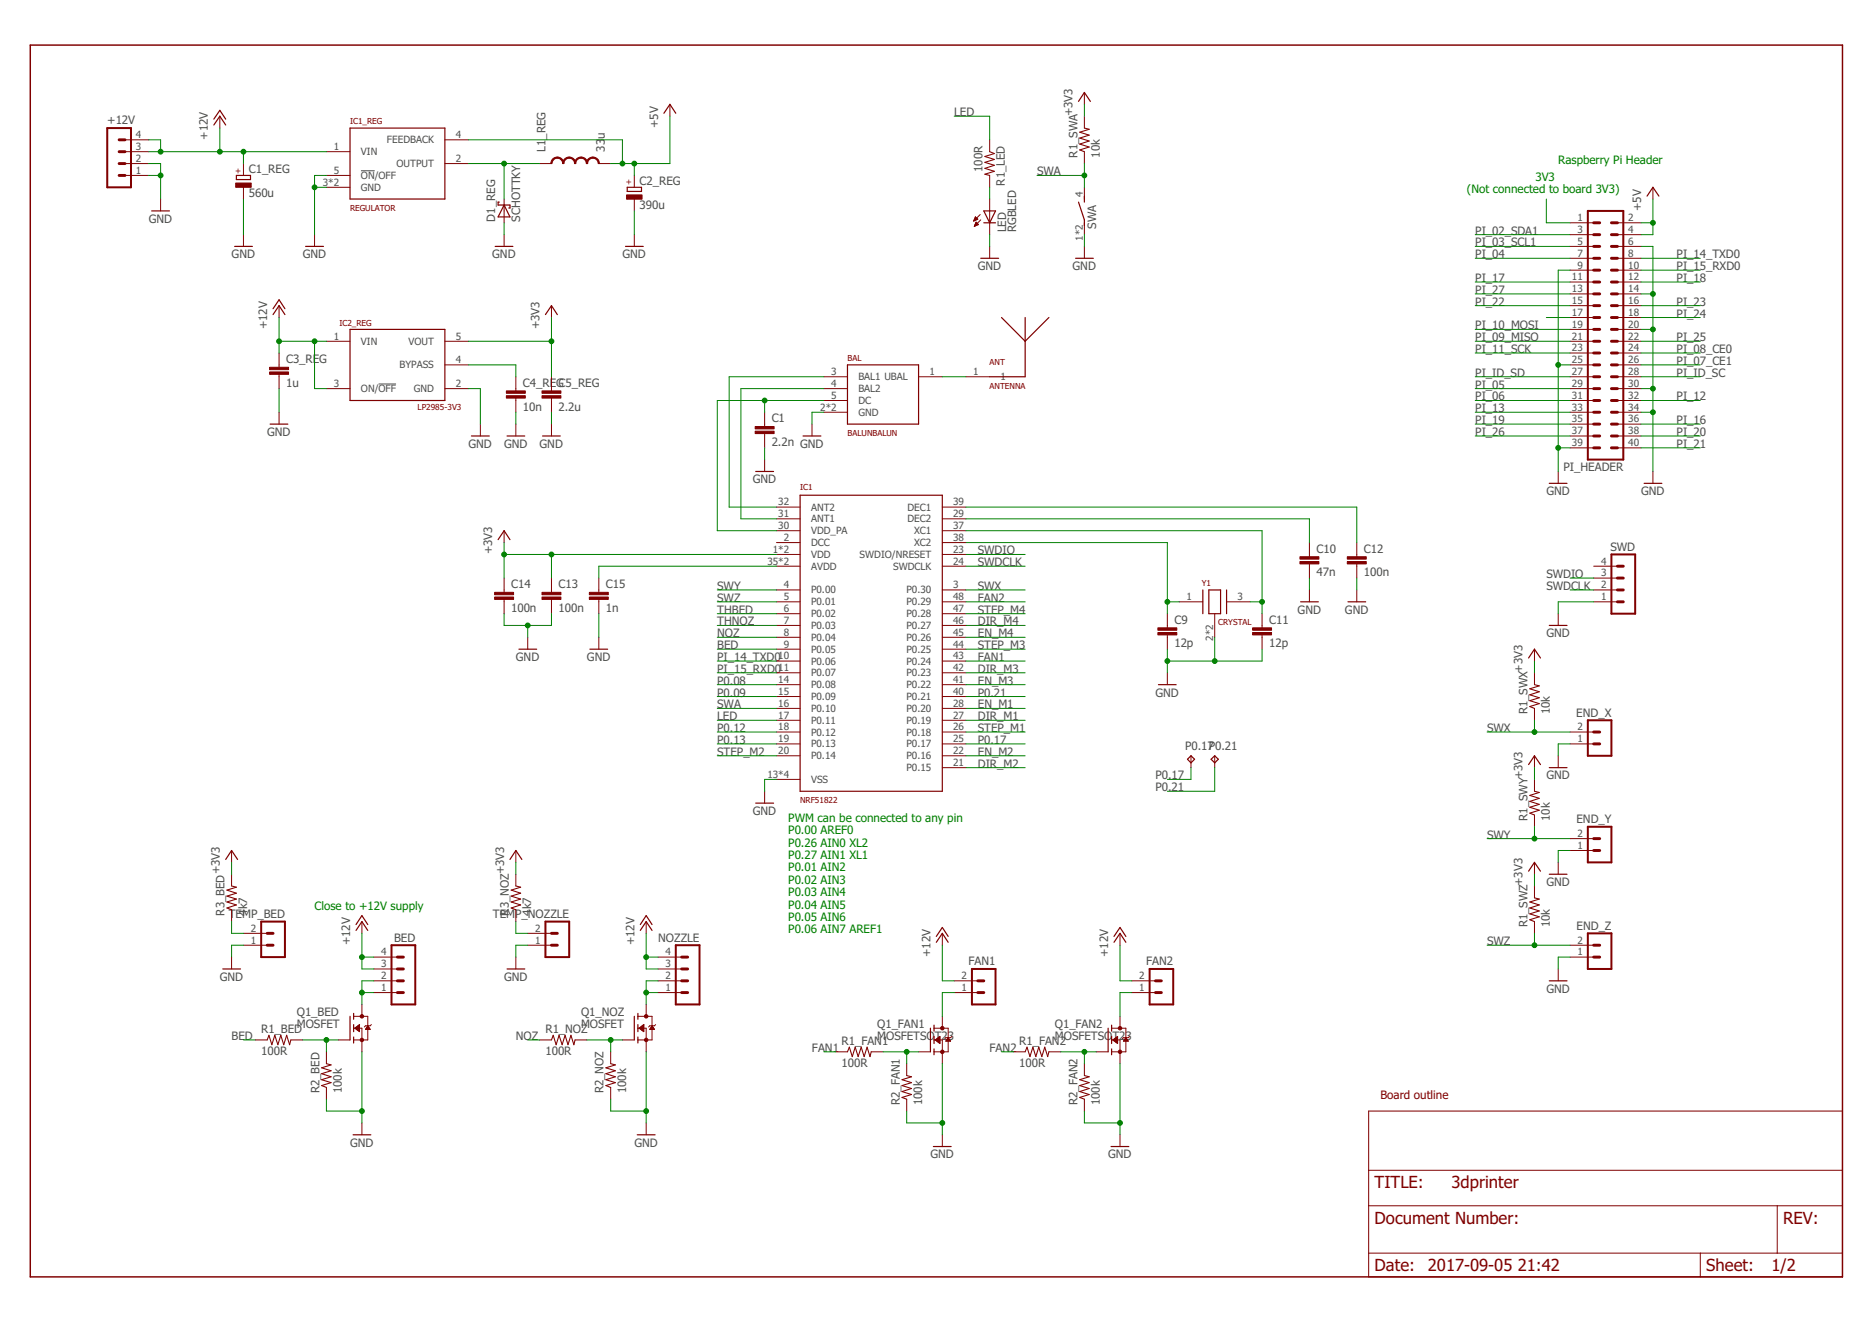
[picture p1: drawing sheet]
<svg xmlns="http://www.w3.org/2000/svg" width="297mm" height="210mm" viewBox="0 0 297 210" stroke-linecap="round" stroke-linejoin="round" font-family="sans-serif">
<defs><g id="words">
<g font-size="2.6" fill="#800000">
<text x="218.1" y="188.5">TITLE:</text>
<text x="230.3" y="188.5">3dprinter</text>
<text x="218.1" y="194.1">Document Number:</text>
<text x="283" y="194.1">REV:</text>
<text x="218.1" y="201.6">Date:</text>
<text x="226.6" y="201.6">2017-09-05</text>
<text x="240.8" y="201.6">21:42</text>
<text x="270.7" y="201.6">Sheet:</text>
<text x="281.1" y="201.6">1/2</text>
</g>
<g font-size="1.8" fill="#505050">
<text x="17" y="19.7">+12V</text>
<text x="33" y="22.2" transform="rotate(-90 33 22.2)">+12V</text>
<text x="86.6" y="22.2" transform="rotate(-90 86.6 22.2)">_REG</text>
<text x="96" y="22.1" transform="rotate(-90 96 22.1)">u</text>
<text x="104.4" y="20.3" transform="rotate(-90 104.4 20.3)">+5V</text>
<text x="151.4" y="18.4">LED</text>
<text x="170.2" y="18.4" transform="rotate(-90 170.2 18.4)">+3V3</text>
<text x="39.5" y="27.5">C1_REG</text>
<text x="86.6" y="24.1" transform="rotate(-90 86.6 24.1)">L1</text>
<text x="96" y="24.1" transform="rotate(-90 96 24.1)">33</text>
<text x="101.5" y="29.4">C2_REG</text>
<text x="155.9" y="27.3" transform="rotate(-90 155.9 27.3)">100R</text>
<text x="159.5" y="29.5" transform="rotate(-90 159.5 29.5)">R1_LED</text>
<text x="164.6" y="27.8">SWA</text>
<text x="171" y="25" transform="rotate(-90 171 25)">R1_SWA</text>
<text x="174.5" y="25" transform="rotate(-90 174.5 25)">10k</text>
<text x="23.6" y="35.3">GND</text>
<text x="39.5" y="31.2">560u</text>
<text x="78.6" y="35.2" transform="rotate(-90 78.6 35.2)">D1_REG</text>
<text x="82.5" y="35.2" transform="rotate(-90 82.5 35.2)">SCHOTTKY</text>
<text x="101.5" y="33.1">390u</text>
<text x="260.4" y="33.5" transform="rotate(-90 260.4 33.5)">+5V</text>
<text x="36.8" y="41">GND</text>
<text x="48" y="41">GND</text>
<text x="78.1" y="41">GND</text>
<text x="98.8" y="41">GND</text>
<text x="159.7" y="36.8" transform="rotate(-90 159.7 36.8)">LED</text>
<text x="161.3" y="36.8" transform="rotate(-90 161.3 36.8)">RGBLED</text>
<text x="173.9" y="36.3" transform="rotate(-90 173.9 36.3)">SWA</text>
<text x="234.1" y="37.2">PI_02_SDA1</text>
<text x="234.1" y="39.1">PI_03_SCL1</text>
<text x="234.1" y="41">PI_04</text>
<text x="266" y="41">PI_14_TXD0</text>
<text x="155.2" y="42.9">GND</text>
<text x="170.2" y="42.9">GND</text>
<text x="234.1" y="44.7">PI_17</text>
<text x="234.1" y="46.6">PI_27</text>
<text x="266" y="42.9">PI_15_RXD0</text>
<text x="266" y="44.7">PI_18</text>
<text x="42.4" y="52.3" transform="rotate(-90 42.4 52.3)">+12V</text>
<text x="85.6" y="52.3" transform="rotate(-90 85.6 52.3)">+3V3</text>
<text x="234.1" y="52.3">PI_10_MOSI</text>
<text x="234.1" y="48.5">PI_22</text>
<text x="266" y="48.5">PI_23</text>
<text x="266" y="50.4">PI_24</text>
<text x="45.4" y="57.6">C3_REG</text>
<text x="234.1" y="54.1">PI_09_MISO</text>
<text x="234.1" y="56">PI_11_SCK</text>
<text x="234.1" y="59.8">PI_ID_SD</text>
<text x="266" y="54.1">PI_25</text>
<text x="266" y="56">PI_08_CE0</text>
<text x="266" y="57.9">PI_07_CE1</text>
<text x="266" y="59.8">PI_ID_SC</text>
<text x="45.4" y="61.4">1u</text>
<text x="83" y="65.1">10n</text>
<text x="83" y="61.4">C4_REG</text>
<text x="88.6" y="65.1">2.2u</text>
<text x="88.6" y="61.4">C5_REG</text>
<text x="234.1" y="61.7">PI_05</text>
<text x="234.1" y="63.5">PI_06</text>
<text x="234.1" y="65.4">PI_13</text>
<text x="266" y="63.5">PI_12</text>
<text x="42.4" y="69.2">GND</text>
<text x="74.3" y="71">GND</text>
<text x="80" y="71">GND</text>
<text x="85.6" y="71">GND</text>
<text x="122.5" y="70.8">2.2n GND</text>
<text x="122.5" y="67">C1</text>
<text x="234.1" y="67.3">PI_19</text>
<text x="234.1" y="69.2">PI_26</text>
<text x="266" y="71">PI_21</text>
<text x="266" y="67.3">PI_16</text>
<text x="266" y="69.2">PI_20</text>
<text x="119.4" y="76.7">GND</text>
<text x="248.1" y="74.8">PI_HEADER</text>
<text x="245.4" y="78.6">GND</text>
<text x="260.4" y="78.6">GND</text>
<text x="78.1" y="88" transform="rotate(-90 78.1 88)">+3V3</text>
<text x="155.2" y="88">SWDIO</text>
<text x="155.2" y="89.8">SWDCLK</text>
<text x="208.9" y="87.7">C10</text>
<text x="216.4" y="87.7">C12</text>
<text x="255.5" y="87.4">SWD</text>
<text x="81.1" y="93.3">C14</text>
<text x="88.6" y="93.3">C13</text>
<text x="96.1" y="93.3">C15</text>
<text x="113.8" y="95.5">SWZ</text>
<text x="113.8" y="93.6">SWY</text>
<text x="155.2" y="93.6">SWX</text>
<text x="155.2" y="95.5">FAN2</text>
<text x="208.9" y="91.4">47n</text>
<text x="216.4" y="91.4">100n</text>
<text x="245.4" y="91.7">SWDIO</text>
<text x="245.4" y="93.6">SWDCLK</text>
<text x="81.1" y="97.1">100n</text>
<text x="88.6" y="97.1">100n</text>
<text x="96.1" y="97.1">1n</text>
<text x="113.8" y="101.1">NOZ</text>
<text x="113.8" y="99.2">THNOZ</text>
<text x="113.8" y="97.4">THBED</text>
<text x="155.2" y="97.4">STEP_M4</text>
<text x="155.2" y="99.2">DIR_M4</text>
<text x="155.2" y="101.1">EN_M4</text>
<text x="186.4" y="99">C9</text>
<text x="201.4" y="99">C11</text>
<text x="205.9" y="97.4">GND</text>
<text x="213.4" y="97.4">GND</text>
<text x="245.4" y="101.1">GND</text>
<text x="81.9" y="104.9">GND</text>
<text x="93.1" y="104.9">GND</text>
<text x="113.8" y="104.9">PI_14_TXD0</text>
<text x="113.8" y="106.8">PI_15_RXD0</text>
<text x="113.8" y="103">BED</text>
<text x="155.2" y="104.9">FAN1</text>
<text x="155.2" y="103">STEP_M3</text>
<text x="155.2" y="106.8">DIR_M3</text>
<text x="186.4" y="102.7">12p</text>
<text x="201.4" y="102.7">12p</text>
<text x="241.6" y="106.8" transform="rotate(-90 241.6 106.8)">+3V3</text>
<text x="113.8" y="108.6">P0.08</text>
<text x="113.8" y="112.4">SWA</text>
<text x="113.8" y="110.5">P0.09</text>
<text x="155.2" y="108.6">EN_M3</text>
<text x="155.2" y="112.4">EN_M1</text>
<text x="155.2" y="110.5">P0.21</text>
<text x="183.3" y="110.5">GND</text>
<text x="242.4" y="113.3" transform="rotate(-90 242.4 113.3)">R1_SWX</text>
<text x="245.9" y="113.3" transform="rotate(-90 245.9 113.3)">10k</text>
<text x="250.1" y="113.7">END_X</text>
<text x="113.8" y="119.9">STEP_M2</text>
<text x="113.8" y="116.1">P0.12</text>
<text x="113.8" y="118">P0.13</text>
<text x="113.8" y="114.3">LED</text>
<text x="155.2" y="119.9">EN_M2</text>
<text x="155.2" y="114.3">DIR_M1</text>
<text x="155.2" y="116.1">STEP_M1</text>
<text x="155.2" y="118">P0.17</text>
<text x="188" y="119">P0.17P0.21</text>
<text x="236" y="116.1">SWX</text>
<text x="155.2" y="121.8">DIR_M2</text>
<text x="183.3" y="125.5">P0.21</text>
<text x="183.3" y="123.7">P0.17</text>
<text x="241.6" y="123.7" transform="rotate(-90 241.6 123.7)">+3V3</text>
<text x="245.4" y="123.7">GND</text>
<text x="119.4" y="129.3">GND</text>
<text x="242.4" y="130.2" transform="rotate(-90 242.4 130.2)">R1_SWY</text>
<text x="245.9" y="130.2" transform="rotate(-90 245.9 130.2)">10k</text>
<text x="250.1" y="130.6">END_Y</text>
<text x="236" y="133.1">SWY</text>
<text x="34.9" y="138.7" transform="rotate(-90 34.9 138.7)">+3V3</text>
<text x="80" y="138.7" transform="rotate(-90 80 138.7)">+3V3</text>
<text x="241.6" y="140.6" transform="rotate(-90 241.6 140.6)">+3V3</text>
<text x="245.4" y="140.6">GND</text>
<text x="35.6" y="145.3" transform="rotate(-90 35.6 145.3)">R3_BED</text>
<text x="36.3" y="145.6">TEMP_BED</text>
<text x="39.2" y="145.3" transform="rotate(-90 39.2 145.3)">4k7</text>
<text x="55.5" y="150" transform="rotate(-90 55.5 150)">+12V</text>
<text x="62.5" y="149.4">BED</text>
<text x="78.2" y="145.6">TEMP_NOZZLE</text>
<text x="80.8" y="145.3" transform="rotate(-90 80.8 145.3)">R3_NOZ</text>
<text x="84.3" y="145.3" transform="rotate(-90 84.3 145.3)">4k7</text>
<text x="100.7" y="150" transform="rotate(-90 100.7 150)">+12V</text>
<text x="104.4" y="149.4">NOZZLE</text>
<text x="236" y="150">SWZ</text>
<text x="242.4" y="147.2" transform="rotate(-90 242.4 147.2)">R1_SWZ</text>
<text x="245.9" y="147.2" transform="rotate(-90 245.9 147.2)">10k</text>
<text x="250.2" y="147.5">END_Z</text>
<text x="34.9" y="155.6">GND</text>
<text x="80" y="155.6">GND</text>
<text x="147.6" y="151.9" transform="rotate(-90 147.6 151.9)">+12V</text>
<text x="153.7" y="153.2">FAN1</text>
<text x="175.8" y="151.9" transform="rotate(-90 175.8 151.9)">+12V</text>
<text x="181.9" y="153.2">FAN2</text>
<text x="47.1" y="161.2">Q1_BED</text>
<text x="92.2" y="161.2">Q1_NOZ</text>
<text x="245.4" y="157.5">GND</text>
<text x="36.8" y="165">BED</text>
<text x="41.5" y="167.4">100R</text>
<text x="41.5" y="163.9">R1_BED</text>
<text x="47.1" y="163.1">MOSFET</text>
<text x="81.9" y="165">NOZ</text>
<text x="86.6" y="167.4">100R</text>
<text x="86.6" y="163.9">R1_NOZ</text>
<text x="92.2" y="163.1">MOSFET</text>
<text x="128.8" y="166.9">FAN1</text>
<text x="133.5" y="165.8">R1_FAN1</text>
<text x="139.2" y="165">MOSFETSOT23</text>
<text x="139.2" y="163.1">Q1_FAN1</text>
<text x="157" y="166.9">FAN2</text>
<text x="161.7" y="165.8">R1_FAN2</text>
<text x="167.4" y="165">MOSFETSOT23</text>
<text x="167.4" y="163.1">Q1_FAN2</text>
<text x="50.7" y="173.5" transform="rotate(-90 50.7 173.5)">R2_BED</text>
<text x="54.2" y="173.5" transform="rotate(-90 54.2 173.5)">100k</text>
<text x="95.8" y="173.5" transform="rotate(-90 95.8 173.5)">R2_NOZ</text>
<text x="99.3" y="173.5" transform="rotate(-90 99.3 173.5)">100k</text>
<text x="133.5" y="169.3">100R</text>
<text x="161.7" y="169.3">100R</text>
<text x="142.8" y="175.3" transform="rotate(-90 142.8 175.3)">R2_FAN1</text>
<text x="146.3" y="175.3" transform="rotate(-90 146.3 175.3)">100k</text>
<text x="171" y="175.3" transform="rotate(-90 171 175.3)">R2_FAN2</text>
<text x="174.5" y="175.3" transform="rotate(-90 174.5 175.3)">100k</text>
<text x="55.5" y="181.9">GND</text>
<text x="100.7" y="181.9">GND</text>
<text x="147.6" y="183.8">GND</text>
<text x="175.8" y="183.8">GND</text>
</g>
<g font-size="1.8" fill="#008000">
<text x="243.6" y="28.7">3V3</text>
<text x="247.2" y="26">Raspberry Pi Header</text>
<text x="232.8" y="30.6">(Not connected to board 3V3)</text>
<text x="125.1" y="130.4">PWM can be connected to any pin</text>
<text x="125.1" y="132.3">P0.00 AREF0</text>
<text x="125.1" y="134.3">P0.26 AIN0 XL2</text>
<text x="125.1" y="136.3">P0.27 AIN1 XL1</text>
<text x="125.1" y="138.2">P0.01 AIN2</text>
<text x="125.1" y="140.2">P0.02 AIN3</text>
<text x="125.1" y="142.2">P0.03 AIN4</text>
<text x="49.9" y="144.3">Close to +12V supply</text>
<text x="125.1" y="144.2">P0.04 AIN5</text>
<text x="125.1" y="146.1">P0.05 AIN6</text>
<text x="125.1" y="148.1">P0.06 AIN7 AREF1</text>
</g>
<text font-size="1.8" fill="#800000" x="219.1" y="174.4">Board outline</text>
<g font-size="1.6" fill="#505050">
<text x="21.6" y="23.8">3</text>
<text x="21.6" y="21.9">4</text>
<text x="53" y="23.8">1</text>
<text x="61.4" y="22.8">FEEDBACK</text>
<text x="72.3" y="21.9">4</text>
<text x="21.6" y="27.6">1</text>
<text x="21.6" y="25.7">2</text>
<text x="51.2" y="29.4">3*2</text>
<text x="53" y="27.6">5</text>
<text x="57.3" y="24.6">VIN</text>
<text x="57.3" y="28.4">ON/OFF</text>
<text x="62.9" y="26.5">OUTPUT</text>
<text x="72.3" y="25.7">2</text>
<text x="57.3" y="30.3">GND</text>
<text x="171.8" y="31.3" transform="rotate(-90 171.8 31.3)">4</text>
<text x="250.3" y="35.1">1</text>
<text x="258.4" y="35.1">2</text>
<text x="171.8" y="38.2" transform="rotate(-90 171.8 38.2)">1*2</text>
<text x="250.3" y="37">3</text>
<text x="250.3" y="38.8">5</text>
<text x="250.3" y="40.7">7</text>
<text x="258.4" y="37">4</text>
<text x="258.4" y="38.8">6</text>
<text x="258.4" y="40.7">8</text>
<text x="249.4" y="44.5">11</text>
<text x="249.4" y="46.4">13</text>
<text x="250.3" y="42.6">9</text>
<text x="258.4" y="42.6">10</text>
<text x="258.4" y="44.5">12</text>
<text x="258.4" y="46.4">14</text>
<text x="53" y="53.9">1</text>
<text x="72.3" y="53.9">5</text>
<text x="249.4" y="48.2">15</text>
<text x="249.4" y="50.1">17</text>
<text x="249.4" y="52">19</text>
<text x="249.4" y="53.9">21</text>
<text x="258.4" y="48.2">16</text>
<text x="258.4" y="50.1">18</text>
<text x="258.4" y="52">20</text>
<text x="258.4" y="53.9">22</text>
<text x="57.3" y="54.7">VIN</text>
<text x="63.4" y="58.5">BYPASS</text>
<text x="64.8" y="54.7">VOUT</text>
<text x="72.3" y="57.6">4</text>
<text x="131.9" y="59.5">3</text>
<text x="147.5" y="59.5">1</text>
<text x="154.4" y="59.5">1</text>
<text x="249.4" y="55.8">23</text>
<text x="249.4" y="57.6">25</text>
<text x="249.4" y="59.5">27</text>
<text x="258.4" y="55.8">24</text>
<text x="258.4" y="57.6">26</text>
<text x="258.4" y="59.5">28</text>
<text x="53" y="61.4">3</text>
<text x="57.3" y="62.2">ON/OFF</text>
<text x="65.7" y="62.2">GND</text>
<text x="72.3" y="61.4">2</text>
<text x="130.1" y="65.1">2*2</text>
<text x="131.9" y="63.3">5</text>
<text x="131.9" y="61.4">4</text>
<text x="136.2" y="60.3">BAL1 UBAL</text>
<text x="136.2" y="66">GND</text>
<text x="136.2" y="64.1">DC</text>
<text x="136.2" y="62.2">BAL2</text>
<text x="158.8" y="60.3">1</text>
<text x="249.4" y="61.4">29</text>
<text x="249.4" y="63.3">31</text>
<text x="249.4" y="65.1">33</text>
<text x="258.4" y="61.4">30</text>
<text x="258.4" y="63.3">32</text>
<text x="258.4" y="65.1">34</text>
<text x="249.4" y="67">35</text>
<text x="249.4" y="68.9">37</text>
<text x="249.4" y="70.8">39</text>
<text x="258.4" y="67">36</text>
<text x="258.4" y="68.9">38</text>
<text x="258.4" y="70.8">40</text>
<text x="123.5" y="83.9">30</text>
<text x="123.5" y="82.1">31</text>
<text x="123.5" y="80.2">32</text>
<text x="128.7" y="82.9">ANT1</text>
<text x="128.7" y="81">ANT2</text>
<text x="144" y="82.9">DEC2</text>
<text x="144" y="81">DEC1</text>
<text x="151.2" y="83.9">37</text>
<text x="151.2" y="82.1">29</text>
<text x="151.2" y="80.2">39</text>
<text x="121.8" y="89.6">35*2</text>
<text x="122.6" y="87.7">1*2</text>
<text x="124.4" y="85.8">2</text>
<text x="128.7" y="88.5">VDD</text>
<text x="128.7" y="86.6">DCC</text>
<text x="128.7" y="84.8">VDD_PA</text>
<text x="136.4" y="88.5">SWDIO/NRESET</text>
<text x="145" y="86.6">XC2</text>
<text x="145" y="84.8">XC1</text>
<text x="151.2" y="89.6">24</text>
<text x="151.2" y="87.7">23</text>
<text x="151.2" y="85.8">38</text>
<text x="254" y="89.6">4</text>
<text x="124.4" y="93.3">4</text>
<text x="124.4" y="95.2">5</text>
<text x="128.7" y="90.4">AVDD</text>
<text x="128.7" y="94.2">P0.00</text>
<text x="141.7" y="90.4">SWDCLK</text>
<text x="143.8" y="94.2">P0.30</text>
<text x="151.2" y="95.2">48</text>
<text x="151.2" y="93.3">3</text>
<text x="188.3" y="95.2">1</text>
<text x="196.4" y="95.2">3</text>
<text x="254" y="95.2">1</text>
<text x="254" y="93.3">2</text>
<text x="254" y="91.5">3</text>
<text x="124.4" y="97.1">6</text>
<text x="124.4" y="99">7</text>
<text x="124.4" y="100.9">8</text>
<text x="128.7" y="96">P0.01</text>
<text x="128.7" y="97.9">P0.02</text>
<text x="128.7" y="99.8">P0.03</text>
<text x="128.7" y="101.7">P0.04</text>
<text x="143.8" y="101.7">P0.26</text>
<text x="143.8" y="99.8">P0.27</text>
<text x="143.8" y="97.9">P0.28</text>
<text x="143.8" y="96">P0.29</text>
<text x="151.2" y="100.9">45</text>
<text x="151.2" y="99">46</text>
<text x="151.2" y="97.1">47</text>
<text x="192.5" y="101.7" transform="rotate(-90 192.5 101.7)">2*2</text>
<text x="123.5" y="104.6">10</text>
<text x="123.5" y="106.5">11</text>
<text x="124.4" y="102.7">9</text>
<text x="128.7" y="103.6">P0.05</text>
<text x="128.7" y="105.4">P0.06</text>
<text x="128.7" y="107.3">P0.07</text>
<text x="143.8" y="107.3">P0.23</text>
<text x="143.8" y="105.4">P0.24</text>
<text x="143.8" y="103.6">P0.25</text>
<text x="151.2" y="106.5">42</text>
<text x="151.2" y="104.6">43</text>
<text x="151.2" y="102.7">44</text>
<text x="123.5" y="108.4">14</text>
<text x="123.5" y="110.2">15</text>
<text x="123.5" y="112.1">16</text>
<text x="128.7" y="109.2">P0.08</text>
<text x="128.7" y="111.1">P0.09</text>
<text x="128.7" y="113">P0.10</text>
<text x="143.8" y="112.9">P0.20</text>
<text x="143.8" y="111.1">P0.21</text>
<text x="143.8" y="109.2">P0.22</text>
<text x="151.2" y="112.1">28</text>
<text x="151.2" y="110.2">40</text>
<text x="151.2" y="108.4">41</text>
<text x="123.5" y="114">17</text>
<text x="123.5" y="115.9">18</text>
<text x="123.5" y="117.8">19</text>
<text x="123.5" y="119.6">20</text>
<text x="128.7" y="114.8">P0.11</text>
<text x="128.7" y="116.7">P0.12</text>
<text x="128.7" y="118.6">P0.13</text>
<text x="143.8" y="118.6">P0.17</text>
<text x="143.8" y="116.7">P0.18</text>
<text x="143.8" y="114.8">P0.19</text>
<text x="151.2" y="117.8">25</text>
<text x="151.2" y="115.9">26</text>
<text x="151.2" y="114">27</text>
<text x="151.2" y="119.6">22</text>
<text x="250.3" y="117.8">1</text>
<text x="250.3" y="115.9">2</text>
<text x="121.8" y="123.4">13*4</text>
<text x="128.7" y="120.5">P0.14</text>
<text x="128.7" y="124.2">VSS</text>
<text x="143.8" y="122.3">P0.15</text>
<text x="143.8" y="120.5">P0.16</text>
<text x="151.2" y="121.5">21</text>
<text x="250.3" y="134.7">1</text>
<text x="250.3" y="132.8">2</text>
<text x="39.8" y="149.7">1</text>
<text x="39.8" y="147.8">2</text>
<text x="84.9" y="149.7">1</text>
<text x="84.9" y="147.8">2</text>
<text x="250.3" y="149.7">2</text>
<text x="60.5" y="155.3">2</text>
<text x="60.5" y="153.5">3</text>
<text x="60.5" y="151.6">4</text>
<text x="105.6" y="155.3">2</text>
<text x="105.6" y="153.5">3</text>
<text x="105.6" y="151.6">4</text>
<text x="152.6" y="155.3">2</text>
<text x="180.7" y="155.3">2</text>
<text x="250.3" y="151.6">1</text>
<text x="60.5" y="157.2">1</text>
<text x="105.6" y="157.2">1</text>
<text x="152.6" y="157.2">1</text>
<text x="180.7" y="157.2">1</text>
</g>
<g font-size="1.3" fill="#800000">
<text x="55.5" y="19.7">IC1_REG</text>
<text x="38.2" y="27.5" transform="rotate(-90 38.2 27.5)">+</text>
<text x="100.2" y="29.4" transform="rotate(-90 100.2 29.4)">+</text>
<text x="55.5" y="33.5">REGULATOR</text>
<text x="53.9" y="51.7">IC2_REG</text>
<text x="134.5" y="57.3">BAL</text>
<text x="157" y="57.9">ANT</text>
<text x="66.3" y="65">LP2985-3V3</text>
<text x="157" y="61.7">ANTENNA</text>
<text x="134.5" y="69.2">BALUNBALUN</text>
<text x="127" y="77.8">IC1</text>
<text x="190.7" y="93">Y1</text>
<text x="193.3" y="99.2">CRYSTAL</text>
<text x="127" y="127.4">NRF51822</text>
</g>
</g></defs>
<path d="M57.3 27.1h2.2M60.1 60.9h2.7" fill="none" stroke="#505050" stroke-width=".16"/>
<path d="M4.8 7.2h287.6v195.4h-287.6z" fill="none" stroke="#800000" stroke-width=".23"/>
<g fill="none" stroke="#800000" stroke-width=".16">
<path d="M34.9 18.4v1.9M106.3 16.6v1.8M172.1 14.7v1.9M172.1 18.4v1.9M19.8 24.1h3.8M19.8 27.8h3.8M19.8 26h3.8M19.8 22.2h3.8M25.5 31.6v1.9M38.6 26v1.8M38.6 29.7v1.9M38.6 37.2v1.9"/>
<path d="M49.9 37.2v1.9M51.8 24.1h3.7M51.8 27.8h3.7M51.8 29.7h3.7M70.6 26h3.7M70.6 22.2h3.7M80 31.6v3.7M80 37.2v1.9M85.6 26h1.9M95 26h1.9M100.6 27.8v1.9M100.6 31.6v1.9"/>
<path d="M100.6 37.2v1.9M154.5 35h.2M154.6 34.9h.3M154.6 34.8h.4M154.6 35.9h.1M154.6 34.8h.5M154.6 35.8h.2M154.7 34.7h.3M154.7 35.7h.3M154.7 34.6h.3M154.7 35.6h.5M154.7 34.5h.2"/>
<path d="M154.8 34.4l-.3 .7M154.8 34.4l.4 .4-.7 .3M154.8 34.4h.1M154.8 35.5h.3M154.8 35.4h.2M154.8 35.3h.1M154.9 35.2l.4 .4-.7 .3zM155.5 34l-1 1.1M155.6 34.9l-1 1M157 22.2v1.9M157 27.8v1.9M157 31.6v5.6"/>
<path d="M157 39.1v1.9M172.1 24.1v1.9M172.1 29.7v1.9M172.1 35.3v1.9M172.1 39.1v1.9M249.1 35.3h3.8M249.1 37.2h3.8M249.1 39.1h3.8M256.6 35.3h3.8M256.6 37.2h3.8M256.6 39.1h3.8M262.3 29.7v1.9"/>
<path d="M44.3 48.5v1.9M44.3 56v2.3M44.3 59.4v2.3M51.8 54.1h3.7M70.6 54.1h3.7M70.6 57.9h3.7M81.9 59.8v2.2M87.5 48.5v1.9M87.5 59.8v2.2M130.7 59.8h3.8M145.8 59.8h3.7M153.3 59.8h3.7"/>
<path d="M249.1 41h3.8M249.1 42.9h3.8M249.1 44.7h3.8M249.1 46.6h3.8M249.1 48.5h3.8M249.1 50.4h3.8M249.1 52.3h3.8M249.1 54.1h3.8M249.1 56h3.8M249.1 57.9h3.8M249.1 59.8h3.8M256.6 41h3.8"/>
<path d="M256.6 42.9h3.8M256.6 44.7h3.8M256.6 46.6h3.8M256.6 48.5h3.8M256.6 50.4h3.8M256.6 52.3h3.8M256.6 54.1h3.8M256.6 56h3.8M256.6 57.9h3.8M256.6 59.8h3.8M44.3 65.4v1.9M51.8 61.7h3.7"/>
<path d="M70.6 61.7h3.7M76.2 67.3v1.9M81.9 63.2v2.2M81.9 67.3v1.9M87.5 63.2v2.2M87.5 67.3v1.9M121.3 65.4v2.3M121.3 68.8v2.3M121.3 72.9v1.9M128.8 67.3v1.9M130.7 61.7h3.8M130.7 63.5h3.8"/>
<path d="M130.7 65.4h3.8M247.2 74.8v1.9M249.1 61.7h3.8M249.1 63.5h3.8M249.1 65.4h3.8M249.1 67.3h3.8M249.1 69.2h3.8M249.1 71.1h3.8M256.6 61.7h3.8M256.6 63.5h3.8M256.6 65.4h3.8M256.6 67.3h3.8"/>
<path d="M256.6 69.2h3.8M256.6 71.1h3.8M262.3 74.8v1.9M80 84.2v1.9M80 91.7v2.3M80 95.1v2.3M87.5 91.7v2.3M87.5 95.1v2.3M95 91.7v2.3M95 95.1v2.3M123.2 88h3.8M123.2 86.1h3.8"/>
<path d="M123.2 89.8h3.8M123.2 84.2h3.8M123.2 93.6h3.8M123.2 95.5h3.8M123.2 97.4h3.8M123.2 99.2h3.8M123.2 82.3h3.8M123.2 80.5h3.8M149.5 88h3.8M149.5 86.1h3.8M149.5 89.8h3.8M149.5 84.2h3.8"/>
<path d="M149.5 93.6h3.8M149.5 95.5h3.8M149.5 97.4h3.8M149.5 99.2h3.8M149.5 82.3h3.8M149.5 80.5h3.8M185.2 97.4v2.2M187.1 95.5h3.8M192.7 97.4v3.7M194.6 95.5h3.8M200.3 97.4v2.2M207.8 86.1v2.2"/>
<path d="M207.8 89.5v2.2M207.8 93.6v1.9M215.3 86.1v2.2M215.3 89.5v2.2M215.3 93.6v1.9M247.2 97.4v1.8M252.9 89.8h3.7M252.9 93.6h3.7M252.9 95.5h3.7M252.9 91.7h3.7M83.7 101.1v1.9M95 101.1v1.9"/>
<path d="M123.2 101.1h3.8M123.2 103h3.8M123.2 104.9h3.8M123.2 106.7h3.8M123.2 108.6h3.8M123.2 110.5h3.8M123.2 112.4h3.8M123.2 114.3h3.8M123.2 116.1h3.8M123.2 118h3.8M123.2 119.9h3.8M149.5 101.1h3.8"/>
<path d="M149.5 103h3.8M149.5 104.9h3.8M149.5 106.7h3.8M149.5 108.6h3.8M149.5 110.5h3.8M149.5 112.4h3.8M149.5 114.3h3.8M149.5 116.1h3.8M149.5 118h3.8M149.5 119.9h3.8M185.2 100.7v2.3M185.2 106.7v1.9"/>
<path d="M189 119.9v1.9M192.7 119.9v1.9M200.3 100.7v2.3M243.5 103v1.9M243.5 106.7v1.9M243.5 112.4v1.9M243.5 119.9v1.9M247.2 119.9v1.9M249.1 116.1h3.8M249.1 118h3.8M36.7 134.9v1.9M36.7 138.7v1.9"/>
<path d="M81.9 134.9v1.9M81.9 138.7v1.9M121.3 125.5v1.9M123.2 123.7h3.8M149.5 121.8h3.8M243.5 123.7v1.8M243.5 129.3v1.9M243.5 136.8v1.9M247.2 136.8v1.9M249.1 134.9h3.8M249.1 133.1h3.8M36.7 144.3v1.9"/>
<path d="M36.7 151.8v1.9M38.6 150h3.8M38.6 148.1h3.8M57.4 146.2v1.9M57.4 159.4v1.8M59.3 157.5h3.8M59.3 155.6h3.8M59.3 151.8h3.8M59.3 153.7h3.8M81.9 144.3v1.9M81.9 151.8v1.9M83.7 150h3.8"/>
<path d="M83.7 148.1h3.8M102.5 146.2v1.9M102.5 159.4v1.8M104.4 157.5h3.8M104.4 155.6h3.8M104.4 151.8h3.8M104.4 153.7h3.8M149.5 148.1v1.9M151.4 157.5h3.8M151.4 155.6h3.8M177.7 148.1v1.9M179.6 157.5h3.7"/>
<path d="M179.6 155.6h3.7M243.5 140.6v1.9M243.5 146.2v1.9M247.2 153.7v1.9M249.1 151.8h3.8M249.1 150h3.8M40.5 165h1.9M46.1 165h1.9M51.8 166.9v1.9M51.8 172.5v1.9M53.7 165h1.8M56.1 163.1h1.3v3.8"/>
<path d="M56.1 161.2h2.3v3.8h-2.3M56.3 163.1l.7-.5v1.1zM56.4 163h.6M56.4 163.2h.6M56.5 163h.5M56.5 163.3h.5M56.6 162.9h.4M56.6 163.4h.4M56.7 162.8h.3M56.7 163.5h.3M56.8 162.7h.2M56.9 163.5h.1"/>
<path d="M56.9 162.6h.1M57 163.6h.1M57 162.6h.1M57.4 178.2v1.8M58.1 163.2h.6M58.1 163.1h.5M58.2 163h.4M58.2 163h.3M58.3 162.9h.2M58.3 162.8h.1M58.4 162.8l.3 .5h-.7zM58.9 162.6l-.2 .2h-.7l-.2 .1"/>
<path d="M85.6 165h1.9M91.2 165h1.9M96.9 166.9v1.9M96.9 172.5v1.9M98.8 165h1.8M101.2 163.1h1.3v3.8M101.2 161.2h2.3v3.8h-2.3M101.4 163.1l.8-.5v1.1zM101.5 163h.7M101.5 163.2h.7M101.6 163h.6M101.6 163.3h.6"/>
<path d="M101.7 162.9h.5M101.7 163.4h.5M101.8 162.8h.4M101.9 163.5h.3M101.9 162.7h.3M102 163.5h.2M102 162.6h.2M102.1 163.6h.1M102.2 162.6h.1M102.5 178.2v1.8M103.2 163.2h.6M103.2 163.1h.5"/>
<path d="M103.3 163h.4M103.3 163h.3M103.4 162.9h.2M103.4 162.8h.1M103.5 162.8l.3 .5h-.7zM104 162.6l-.2 .2h-.7l-.2 .1M132.6 166.9h1.9M138.2 166.9h1.9M143.9 168.8v1.8M143.9 174.4v1.9M145.8 166.9h1.8M148.2 163.1h2.3v3.8h-2.3"/>
<path d="M148.2 165h1.3v3.8M148.4 165l.7-.6v1.2zM148.5 165.1h.6M148.5 164.9h.6M148.6 165.2h.5M148.6 164.8h.5M148.7 164.8h.4M148.7 165.2h.4M148.8 164.7h.3M148.8 165.3h.3M148.9 165.4h.2M148.9 164.6h.2"/>
<path d="M149 165.5h.1M149 164.5h.1M149.5 161.2v1.9M150.2 165.1h.5M150.2 165h.5M150.3 164.9h.3M150.3 164.8h.3M150.4 164.8h.1M150.4 164.7h.1M150.5 164.6l.3 .6h-.7zM151 164.4l-.2 .2h-.7l-.2 .2M160.8 166.9h1.9"/>
<path d="M166.4 166.9h1.9M172.1 168.8v1.8M172.1 174.4v1.9M173.9 166.9h1.9M176.4 163.1h2.2v3.8h-2.2M176.4 165h1.3v3.8M176.6 165l.7-.6v1.2zM176.7 165.1h.6M176.7 164.9h.6M176.8 165.2h.5M176.8 164.8h.5M176.9 165.2h.4"/>
<path d="M176.9 164.8h.4M177 164.7h.3M177 165.3h.3M177.1 165.4h.2M177.1 164.6h.2M177.2 165.5h.1M177.2 164.5h.1M177.7 161.2v1.9M178.4 165.1h.5M178.4 165h.5M178.5 164.9h.3M178.5 164.8h.3"/>
<path d="M178.6 164.8h.1M178.6 164.7h.1M178.6 164.6l.4 .6h-.7zM179.2 164.4l-.2 .2h-.7l-.2 .2M217.2 176.3h75.2v26.3h-75.2zM149.5 180v1.9M177.7 180v1.9M217.2 191.3h75.2M217.2 198.8h75.2M217.2 185.7h75.2M269.8 198.8v3.8M282 191.3v7.5"/>
</g>
<path d="M17 20.3h3.8v9.4h-3.8zM251.9 33.5h5.7v39.4h-5.7zM255.7 88h3.8v9.4h-3.8zM251.9 114.3h3.8v5.6h-3.8zM251.9 131.2h3.8v5.6h-3.8zM41.4 146.2h3.8v5.6h-3.8zM62.1 150h3.8v9.4h-3.8zM86.6 146.2h3.7v5.6h-3.7zM107.2 150h3.8v9.4h-3.8zM154.2 153.7h3.8v5.7h-3.8zM182.4 153.7h3.8v5.7h-3.8zM251.9 148.1h3.8v5.6h-3.8z" fill="none" stroke="#800000" stroke-width=".32"/>
<g fill="none" stroke="#800000" stroke-width=".47">
<path d="M18.9 24.1h.9M18.9 26h.9M18.9 27.8h.9M18.9 22.2h.9M252.9 39.1h.9M252.9 37.2h.9M252.9 35.3h.9M255.7 39.1h.9M255.7 37.2h.9M255.7 35.3h.9M252.9 42.9h.9M252.9 41h.9"/>
<path d="M252.9 48.5h.9M252.9 46.6h.9M252.9 44.7h.9M252.9 52.3h.9M252.9 50.4h.9M252.9 57.9h.9M252.9 56h.9M252.9 54.1h.9M252.9 59.8h.9M255.7 42.9h.9M255.7 41h.9M255.7 48.5h.9"/>
<path d="M255.7 46.6h.9M255.7 44.7h.9M255.7 52.3h.9M255.7 50.4h.9M255.7 57.9h.9M255.7 56h.9M255.7 54.1h.9M255.7 59.8h.9M252.9 61.7h.9M252.9 65.4h.9M252.9 63.5h.9M252.9 67.3h.9"/>
<path d="M252.9 69.2h.9M252.9 71.1h.9M255.7 61.7h.9M255.7 65.4h.9M255.7 63.5h.9M255.7 67.3h.9M255.7 69.2h.9M255.7 71.1h.9M256.6 91.7h1M256.6 93.6h1M256.6 95.5h1M256.6 89.8h1"/>
<path d="M252.9 116.1h.9M252.9 118h.9M252.9 133.1h.9M252.9 134.9h.9M42.4 150h.9M42.4 148.1h.9M63.1 155.6h.9M63.1 157.5h.9M63.1 151.8h.9M63.1 153.7h.9M87.5 150h.9M87.5 148.1h.9"/>
<path d="M108.2 155.6h.9M108.2 157.5h.9M108.2 151.8h.9M108.2 153.7h.9M155.2 155.6h.9M155.2 157.5h.9M183.3 155.6h1M183.3 157.5h1M252.9 150h.9M252.9 151.8h.9"/>
</g>
<g fill="none" stroke="#800000" stroke-width=".19">
<path d="M33.9 19.8l1-1.4 .9 1.4M33.9 18.9l1-1.4 .9 1.4M105.3 18l1-1.4 .9 1.4M171.1 16.1l1-1.4 .9 1.4M24.1 33.5h2.8M37.2 39.1h2.8M37.5 27.8h2.3v.7h-2.3zM48.5 39.1h2.8M55.5 20.3h15.1v11.3h-15.1zM78.6 39.1h2.8M79.2 32.1h-.2v.4h1.9v.5h-.2M80 32.5l.9 1.9h-1.9z"/>
<path d="M99.3 39.1h2.8M99.5 29.7h2.3v.7h-2.3zM156.1 33.5h1.9l-1 1.8zM156.1 35.3h1.9M171.1 32.1l1 2.8v.9M172.1 31.1v1M261.3 31.1l1-1.4 .9 1.4M43.3 49.9l1-1.4 .9 1.4M43.3 49l1-1.4 .9 1.4M55.5 52.3h15.1v11.2h-15.1zM86.6 49.9l.9-1.4 .9 1.4M134.5 57.9h11.3v9.4h-11.3z"/>
<path d="M155.6 41h2.9M158.9 50.4l3.8 3.7 3.7-3.7M162.7 50.4v9.4h-5.7M170.7 41h2.8M42.9 67.3h2.8M74.8 69.2h2.8M80.5 69.2h2.8M86.1 69.2h2.8M119.9 74.8h2.8M127 78.6h22.5v46.9h-22.5zM127.4 69.2h2.9M245.8 76.7h2.8"/>
<path d="M260.9 76.7h2.8M79 85.6l1-1.4 .9 1.4M190.9 93.6v3.8M191.8 93.6h1.9v3.8h-1.9zM194.6 93.6v3.8M206.4 95.5h2.8M213.9 95.5h2.8M245.8 99.2h2.8M82.3 103h2.9M93.6 103h2.8M183.8 108.6h2.8M242.5 104.4l1-1.4 .9 1.4"/>
<path d="M35.8 136.4l.9-1.5 1 1.5M80.9 136.4l1-1.5 .9 1.5M119.9 127.4h2.8M188.4 120.5l.6-.6 .5 .6-.5 .5zM192.2 120.5l.5-.6 .6 .6-.6 .5zM242.5 121.3l1-1.4 .9 1.4M242.5 138.2l1-1.4 .9 1.4M245.8 121.8h2.8M245.8 138.7h2.8M35.3 153.7h2.9M56.5 147.6l.9-1.4 1 1.4M56.5 146.7l.9-1.4 1 1.4"/>
<path d="M80.5 153.7h2.8M101.6 147.6l.9-1.4 1 1.4M101.6 146.7l.9-1.4 1 1.4M148.6 149.5l.9-1.4 1 1.4M148.6 148.6l.9-1.4 1 1.4M176.8 149.5l.9-1.4 .9 1.4M176.8 148.6l.9-1.4 .9 1.4M245.8 155.6h2.8M55.5 161.2v3.8M56.1 160.8v.9M56.1 162.6v1.1M56.1 164.5v1"/>
<path d="M100.6 161.2v3.8M101.2 160.8v.9M101.2 162.6v1.1M101.2 164.5v1M147.6 163.1v3.8M148.2 162.6v1M148.2 164.4v1.2M148.2 166.4v.9M175.8 163.1v3.8M176.4 162.6v1M176.4 164.4v1.2M176.4 166.4v.9"/>
<path d="M56 180h2.8M101.1 180h2.8M148.1 181.9h2.8M176.3 181.9h2.8"/>
</g>
<g fill="#800000" stroke="#800000" stroke-width=".16">
<path d="M198.8 100.4h3v.3h-3z"/>
<path d="M198.8 99.6h3v.4h-3z"/>
<path d="M183.7 100.4h3v.3h-3z"/>
<path d="M183.7 99.6h3v.4h-3z"/>
<path d="M206.3 89.1h3v.4h-3z"/>
<path d="M206.3 88.3h3v.4h-3z"/>
<path d="M213.8 89.1h3v.4h-3z"/>
<path d="M213.8 88.3h3v.4h-3z"/>
<path d="M86 94.7h3v.4h-3z"/>
<path d="M86 94h3v.4h-3z"/>
<path d="M78.5 94.7h3v.4h-3z"/>
<path d="M78.5 94h3v.4h-3z"/>
<path d="M93.5 94.7h3v.4h-3z"/>
<path d="M93.5 94h3v.4h-3z"/>
<path d="M119.8 68.4h3v.4h-3z"/>
<path d="M119.8 67.7h3v.4h-3z"/>
<path d="M37.4 29h2.5v.7h-2.5z"/>
<path d="M99.4 30.9h2.5v.7h-2.5z"/>
<path d="M80.3 62.8h3.1v.4h-3.1z"/>
<path d="M80.3 62h3.1v.4h-3.1z"/>
<path d="M86 62.8h3v.4h-3z"/>
<path d="M86 62h3v.4h-3z"/>
<path d="M42.8 59h3v.4h-3z"/>
<path d="M42.8 58.3h3v.4h-3z"/>
</g>
<g fill="#800000" stroke="#800000" stroke-width=".16">
<path d="M87.6 25.3l.7-.4h.1v.2a.87 .87 0 0 0-.8 .9h-.2v-.2z" fill-rule="evenodd"/>
<path d="M88.4 24.9h.2a1.04 1.04 0 0 1 .9 1.1h-.2l-.1-.5-.3-.3-.5-.1z" fill-rule="evenodd"/>
<path d="M89.5 25.3l.4-.3 .4-.1v.2l-.4 .1-.3 .3-.1 .5h-.2z" fill-rule="evenodd"/>
<path d="M90.3 24.9h.1a1.04 1.04 0 0 1 1 1.1h-.2l-.1-.5-.4-.3-.4-.1z" fill-rule="evenodd"/>
<path d="M91.4 25.3l.4-.3 .4-.1v.2l-.6 .3-.2 .6h-.2z" fill-rule="evenodd"/>
<path d="M92.2 24.9h.1a1.04 1.04 0 0 1 .9 1.1h-.2l-.1-.5a.77 .77 0 0 0-.7-.4z" fill-rule="evenodd"/>
<path d="M93.2 25.3l.5-.3 .4-.1v.2l-.6 .3-.3 .6h-.2z" fill-rule="evenodd"/>
<path d="M94.1 24.9h.1a.99 .99 0 0 1 .9 1.1h-.2l-.2-.6-.6-.3z" fill-rule="evenodd"/>
<circle cx="57.4" cy="165" r=".28"/>
<circle cx="57.4" cy="161.2" r=".28"/>
<circle cx="102.5" cy="165" r=".28"/>
<circle cx="102.5" cy="161.2" r=".28"/>
<circle cx="149.5" cy="166.9" r=".28"/>
<circle cx="149.5" cy="163.1" r=".28"/>
<circle cx="177.7" cy="166.9" r=".28"/>
<circle cx="177.7" cy="163.1" r=".28"/>
</g>
<g fill="none" stroke="#800000" stroke-width=".17">
<path d="M157 24.1l.8 .3-1.5 .4 1.5 .5-1.5 .5 1.5 .4-1.5 .5 1.5 .5-1.5 .4 .7 .2M172.1 20.3l.7 .2-1.5 .5 1.5 .4-1.5 .5 1.5 .5-1.5 .5 1.5 .4-1.5 .5 .8 .3M243.5 108.6l.7 .2-1.5 .5 1.5 .4-1.5 .5 1.5 .5-1.5 .5 1.5 .4-1.5 .5 .8 .3M243.5 125.5l.7 .2-1.5 .5 1.5 .5-1.5 .4 1.5 .5-1.5 .5 1.5 .4-1.5 .5 .8 .3M36.7 140.6l.8 .2-1.5 .4 1.5 .5-1.5 .5 1.5 .4-1.5 .5 1.5 .5-1.5 .5 .7 .2M81.9 140.6l.7 .2-1.5 .4 1.5 .5-1.5 .5 1.5 .4-1.5 .5 1.5 .5-1.5 .5 .8 .2M243.5 142.5l.7 .1-1.5 .5 1.5 .5-1.5 .5 1.5 .4-1.5 .5 1.5 .5-1.5 .4 .8 .3M42.4 165l.3-.7 .4 1.5 .5-1.5 .5 1.5 .5-1.5 .4 1.5 .5-1.5 .5 1.5 .1-.8M51.8 168.8l.7 .2-1.5 .4 1.5 .5-1.5 .4 1.5 .5-1.5 .5 1.5 .5-1.5 .4 .8 .3M87.5 165l.3-.7 .4 1.5 .5-1.5 .5 1.5 .5-1.5 .4 1.5 .5-1.5 .5 1.5 .1-.8M96.9 168.8l.7 .2-1.5 .4 1.5 .5-1.5 .4 1.5 .5-1.5 .5 1.5 .5-1.5 .4 .8 .3M134.5 166.9l.3-.8 .4 1.5 .5-1.5 .5 1.5 .5-1.5 .4 1.5 .5-1.5 .4 1.5 .2-.7"/>
<path d="M143.9 170.6l.7 .2-1.5 .5 1.5 .5-1.5 .4 1.5 .5-1.5 .5 1.5 .5-1.5 .4 .8 .3M162.7 166.9l.3-.8 .4 1.5 .5-1.5 .5 1.5 .4-1.5 .5 1.5 .5-1.5 .4 1.5 .2-.7M172.1 170.6l.7 .2-1.5 .5 1.5 .5-1.5 .4 1.5 .5-1.5 .5 1.5 .5-1.5 .4 .8 .3"/>
</g>
<g fill="none" stroke="#008000" stroke-width=".16">
<path d="M106.3 18.4v7.6h-9.4M151.4 18.4h5.6v3.8M172.1 16.6v1.8M23.6 26h1.9v5.6M23.6 22.2h1.9v1.9M23.6 27.8h1.9M23.6 24.1h28.2M34.9 20.3v3.8M38.6 24.1v1.9M38.6 31.6v5.6M49.9 29.7h1.9M51.8 27.8h-1.9v9.4"/>
<path d="M74.3 26h11.3M74.3 22.2h24.5v3.8M80 26v5.6M80 35.3v1.9M100.6 26v1.8M100.6 33.5v3.7M157 29.7v1.9M157 37.2v1.9M164.5 27.8h7.6M172.1 26v3.7M172.1 37.2v1.9M234.1 37.2h15"/>
<path d="M234.1 39.1h15M245.4 31.6v3.7h3.7M260.4 39.1h1.9v35.7M260.4 35.3h1.9M262.3 31.6v5.6h-1.9M44.3 54.1h7.5M44.3 50.4v5.6M49.9 54.1v7.6h1.9M74.3 54.1h13.2M74.3 57.9h7.6v1.9M87.5 50.4v9.4M130.7 59.8h-15v20.7h7.5"/>
<path d="M149.5 59.8h3.8M234.1 52.3h15M234.1 41h15M234.1 44.7h15M234.1 46.6h15M234.1 48.5h15M234.1 54.1h15M234.1 56h15M234.1 59.8h15M245.4 50.4h3.7M247.2 57.9h1.9M249.1 42.9h-1.9v31.9"/>
<path d="M260.4 52.3h1.9M260.4 41h9.4M260.4 44.7h9.4M260.4 46.6h1.9M260.4 48.5h9.4M260.4 54.1h9.4M260.4 56h9.4M260.4 59.8h9.4M260.4 42.9h9.4M260.4 50.4h9.4M260.4 57.9h9.4M44.3 61.7v3.7"/>
<path d="M74.3 61.7h1.9v5.6M81.9 65.4v1.9M87.5 65.4v1.9M121.3 63.5v1.9M121.3 71.1v1.8M130.7 61.7h-13.1v20.6h5.6M130.7 63.5h-16.9v20.7h9.4M130.7 65.4h-1.9v1.9M234.1 61.7h15M234.1 63.5h15M234.1 65.4h15M234.1 67.3h15"/>
<path d="M234.1 69.2h15M247.2 71.1h1.9M260.4 71.1h9.4M260.4 61.7h1.9M260.4 63.5h9.4M260.4 65.4h1.9M260.4 67.3h9.4M260.4 69.2h9.4M80 97.4v1.8h7.5v-1.8M80 86.1v5.6M80 88h43.2M83.7 99.2v1.9"/>
<path d="M87.5 88v3.7M95 97.4v3.7M113.8 99.2h9.4M113.8 95.5h9.4M113.8 93.6h9.4M113.8 97.4h9.4M123.2 89.8h-28.2v1.9M153.3 80.5h62v5.6M153.3 82.3h54.5v3.8M153.3 86.1h31.9v11.3M153.3 84.2h47v13.2M153.3 99.2h9.4"/>
<path d="M153.3 95.5h9.4M153.3 88h9.4M153.3 89.8h9.4M153.3 93.6h9.4M153.3 97.4h9.4M185.2 95.5h1.9M198.4 95.5h1.9M207.8 91.7v1.9M215.3 91.7v1.9M249.1 91.7h3.8M249.1 93.6h3.8M252.9 95.5h-5.7v1.9"/>
<path d="M113.8 104.9h9.4M113.8 106.7h9.4M113.8 118h9.4M113.8 116.1h9.4M113.8 101.1h9.4M113.8 103h9.4M113.8 108.6h9.4M113.8 119.9h9.4M113.8 114.3h9.4M113.8 112.4h9.4M113.8 110.5h9.4M153.3 104.9h9.4"/>
<path d="M153.3 106.7h9.4M153.3 118h9.4M153.3 116.1h9.4M153.3 101.1h9.4M153.3 103h9.4M153.3 108.6h9.4M153.3 119.9h9.4M153.3 114.3h9.4M153.3 112.4h9.4M153.3 110.5h9.4M185.2 103v3.7M192.7 101.1v3.8"/>
<path d="M200.3 103v1.9h-15.1M236 116.1h13.1M243.5 104.9v1.8M243.5 114.3v1.8M249.1 118h-1.9v1.9M36.7 136.8v1.9M81.9 136.8v1.9M123.2 123.7h-1.9v1.8M153.3 121.8h9.4M189 121.8v1.9h-3.8M192.7 121.8v3.7h-7.5M236 133.1h13.1"/>
<path d="M243.5 121.8v1.9M243.5 131.2v1.9M243.5 138.7v1.9M249.1 134.9h-1.9v1.9M36.7 146.2v1.9h1.9M38.6 150h-1.9v1.8M57.4 151.8h1.9M57.4 148.1v5.6h1.9M57.4 157.5h1.9M59.3 155.6h-1.9v3.8M81.9 146.2v1.9h1.8M83.7 150h-1.8v1.8"/>
<path d="M102.5 151.8h1.9M102.5 148.1v5.6h1.9M102.5 157.5h1.9M104.4 155.6h-1.9v3.8M149.5 150v5.6h1.9M151.4 157.5h-1.9v3.7M177.7 150v5.6h1.9M179.6 157.5h-1.9v3.7M236 150h13.1M243.5 148.1v1.9M249.1 151.8h-1.9v1.9M38.6 165h1.9"/>
<path d="M48 165h5.7M51.8 165v1.9M51.8 174.4v1.9h5.6M57.4 166.9v11.3M83.7 165h1.9M93.1 165h5.7M96.9 174.4v1.9h5.6M96.9 165v1.9M102.5 166.9v11.3M130.7 166.9h1.9M140.1 166.9h5.7M143.9 176.3v1.9h5.6"/>
<path d="M143.9 166.9v1.9M149.5 168.8v11.2M158.9 166.9h1.9M168.3 166.9h5.6M172.1 166.9v1.9M172.1 176.3v1.9h5.6M177.7 168.8v11.2"/>
</g>
<g fill="#008000" stroke="#008000" stroke-width=".16">
<circle cx="262.3" cy="35.3" r=".38"/>
<circle cx="100.6" cy="26" r=".38"/>
<circle cx="98.8" cy="26" r=".38"/>
<circle cx="262.3" cy="65.4" r=".38"/>
<circle cx="262.3" cy="61.7" r=".38"/>
<circle cx="262.3" cy="52.3" r=".38"/>
<circle cx="262.3" cy="46.6" r=".38"/>
<circle cx="247.2" cy="71.1" r=".38"/>
<circle cx="247.2" cy="57.9" r=".38"/>
<circle cx="185.2" cy="104.9" r=".38"/>
<circle cx="192.7" cy="104.9" r=".38"/>
<circle cx="83.7" cy="99.2" r=".38"/>
<circle cx="177.7" cy="178.2" r=".38"/>
<circle cx="149.5" cy="178.2" r=".38"/>
<circle cx="57.4" cy="176.3" r=".38"/>
<circle cx="102.5" cy="176.3" r=".38"/>
<circle cx="49.9" cy="29.7" r=".38"/>
<circle cx="25.5" cy="27.8" r=".38"/>
<circle cx="87.5" cy="88" r=".38"/>
<circle cx="80" cy="88" r=".38"/>
<circle cx="87.5" cy="54.1" r=".38"/>
<circle cx="185.2" cy="95.5" r=".38"/>
<circle cx="200.3" cy="95.5" r=".38"/>
<circle cx="121.3" cy="63.5" r=".38"/>
<circle cx="143.9" cy="166.9" r=".38"/>
<circle cx="102.5" cy="151.8" r=".38"/>
<circle cx="57.4" cy="151.8" r=".38"/>
<circle cx="38.6" cy="24.1" r=".38"/>
<circle cx="34.9" cy="24.1" r=".38"/>
<circle cx="25.5" cy="24.1" r=".38"/>
<circle cx="49.9" cy="54.1" r=".38"/>
<circle cx="44.3" cy="54.1" r=".38"/>
<circle cx="243.5" cy="150" r=".38"/>
<circle cx="243.5" cy="133.1" r=".38"/>
<circle cx="243.5" cy="116.1" r=".38"/>
<circle cx="96.9" cy="165" r=".38"/>
<circle cx="51.8" cy="165" r=".38"/>
<circle cx="102.5" cy="157.5" r=".38"/>
<circle cx="57.4" cy="157.5" r=".38"/>
<circle cx="172.1" cy="166.9" r=".38"/>
<circle cx="80" cy="26" r=".38"/>
<circle cx="172.1" cy="27.8" r=".38"/>
</g>
<use href="#words"/>
</svg>
